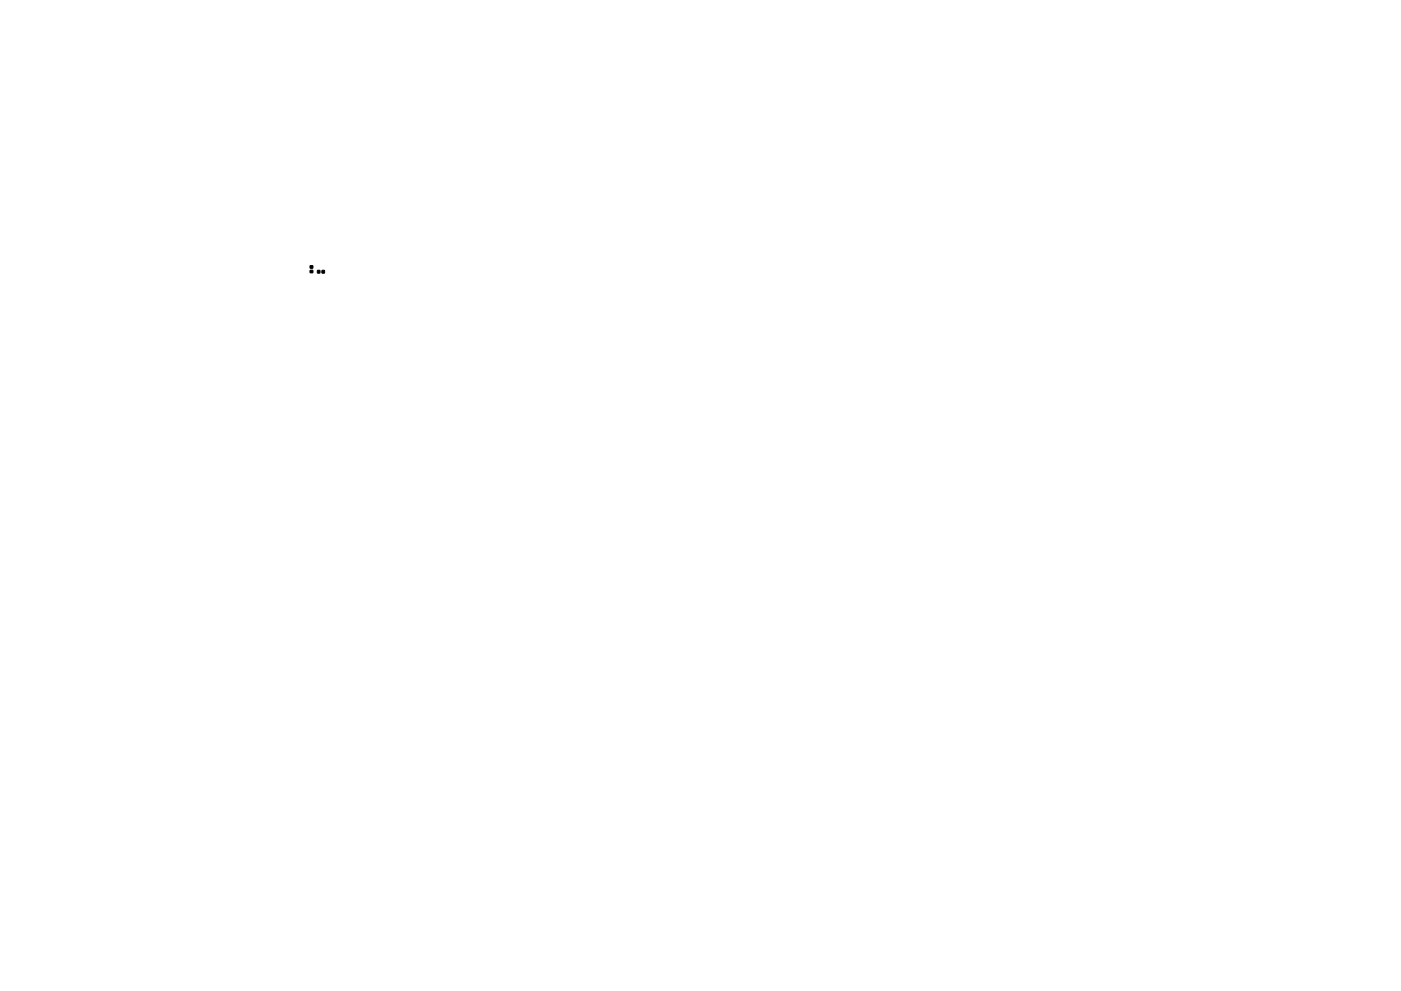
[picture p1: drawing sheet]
<svg xmlns="http://www.w3.org/2000/svg" width="297mm" height="210mm" viewBox="0 0 297 210" stroke-linecap="round" stroke-linejoin="round" font-family="sans-serif">
<path d="M65.8 57.4l.5-.1v.5l-.5 .1zM65.8 56.4h.5v.5h-.5zM67.3 57.4h.5v.5h-.5zM68.3 57.4h.5v.5h-.5z" fill="#000" stroke="#000" stroke-width=".21"/>
</svg>
